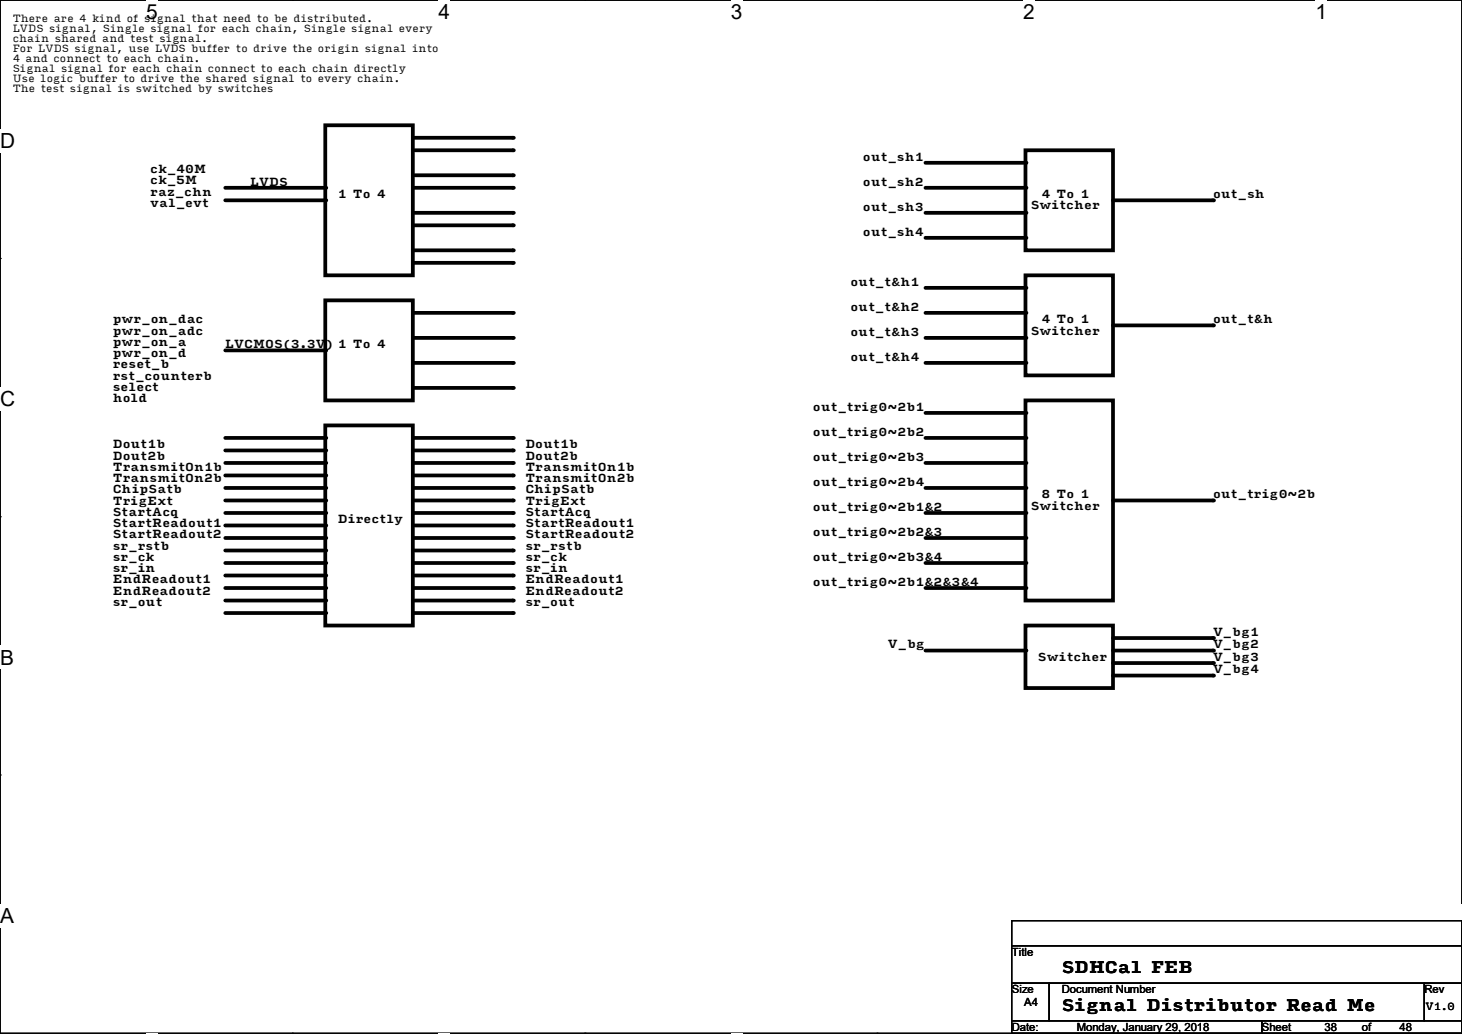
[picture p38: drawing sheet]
<svg xmlns="http://www.w3.org/2000/svg" width="297mm" height="210mm" viewBox="0 0 297 210" stroke-linecap="round" stroke-linejoin="round" font-family="sans-serif">
<defs><g id="words">
<g font-size="4.2">
<text x="29.7" y="3.9">5</text>
<text x="89.1" y="3.9">4</text>
<text x="148.5" y="3.9">3</text>
<text x="207.9" y="3.9">2</text>
<text x="267.3" y="3.9">1</text>
<text x="0" y="30.1">D</text>
<text x="0" y="82.5">C</text>
<text x="0" y="135">B</text>
<text x="0" y="187.4">A</text>
<text x="297" y="187.4">A</text>
</g>
<g font-size="3.3">
<text x="215.7" y="197.7">SDHCal FEB</text>
<text x="215.7" y="205.3">Signal Distributor Read Me</text>
</g>
<g font-size="2.3">
<text x="30.5" y="35.2">ck_40M</text>
<text x="175.3" y="32.6">out_sh1</text>
<text x="30.5" y="37.5">ck_5M</text>
<text x="30.5" y="39.8">raz_chn</text>
<text x="50.8" y="37.7">LVDS</text>
<text x="68.6" y="40.3">1 To 4</text>
<text x="175.3" y="37.7">out_sh2</text>
<text x="211.6" y="40.3">4 To 1</text>
<text x="246.4" y="40.3">out_sh</text>
<text x="30.5" y="42">val_evt</text>
<text x="175.3" y="42.8">out_sh3</text>
<text x="175.3" y="47.9">out_sh4</text>
<text x="209.4" y="42.5">Switcher</text>
<text x="172.8" y="58">out_t&amp;h1</text>
<text x="22.9" y="65.7">pwr_on_dac</text>
<text x="172.8" y="63.1">out_t&amp;h2</text>
<text x="211.6" y="65.7">4 To 1</text>
<text x="246.4" y="65.7">out_t&amp;h</text>
<text x="22.9" y="67.9">pwr_on_adc</text>
<text x="22.9" y="70.2">pwr_on_a</text>
<text x="45.8" y="70.7">LVCMOS(3.3V) 1 To 4</text>
<text x="172.8" y="68.2">out_t&amp;h3</text>
<text x="209.4" y="67.9">Switcher</text>
<text x="22.9" y="72.5">pwr_on_d</text>
<text x="22.9" y="74.8">reset_b</text>
<text x="22.9" y="77.1">rst_counterb</text>
<text x="172.8" y="73.3">out_t&amp;h4</text>
<text x="22.9" y="79.4">select</text>
<text x="22.9" y="81.7">hold</text>
<text x="165.1" y="83.4">out_trig0~2b1</text>
<text x="165.1" y="88.5">out_trig0~2b2</text>
<text x="22.9" y="91.1">Dout1b</text>
<text x="22.9" y="93.3">Dout2b</text>
<text x="22.9" y="95.6">TransmitOn1b</text>
<text x="106.7" y="91.1">Dout1b</text>
<text x="106.7" y="93.3">Dout2b</text>
<text x="106.7" y="95.6">TransmitOn1b</text>
<text x="165.1" y="93.6">out_trig0~2b3</text>
<text x="22.9" y="97.9">TransmitOn2b</text>
<text x="22.9" y="100.2">ChipSatb</text>
<text x="106.7" y="97.9">TransmitOn2b</text>
<text x="106.7" y="100.2">ChipSatb</text>
<text x="165.1" y="98.7">out_trig0~2b4</text>
<text x="211.6" y="101.2">8 To 1</text>
<text x="246.4" y="101.2">out_trig0~2b</text>
<text x="22.9" y="102.5">TrigExt</text>
<text x="22.9" y="104.8">StartAcq</text>
<text x="22.9" y="107.1">StartReadout1</text>
<text x="68.6" y="106.3">Directly</text>
<text x="106.7" y="102.5">TrigExt</text>
<text x="106.7" y="104.8">StartAcq</text>
<text x="106.7" y="107.1">StartReadout1</text>
<text x="165.1" y="103.8">out_trig0~2b1&amp;2</text>
<text x="209.4" y="103.5">Switcher</text>
<text x="22.9" y="109.3">StartReadout2</text>
<text x="22.9" y="111.6">sr_rstb</text>
<text x="22.9" y="113.9">sr_ck</text>
<text x="106.7" y="109.3">StartReadout2</text>
<text x="106.7" y="111.6">sr_rstb</text>
<text x="106.7" y="113.9">sr_ck</text>
<text x="165.1" y="108.8">out_trig0~2b2&amp;3</text>
<text x="165.1" y="113.9">out_trig0~2b3&amp;4</text>
<text x="22.9" y="116.2">sr_in</text>
<text x="22.9" y="118.5">EndReadout1</text>
<text x="106.7" y="116.2">sr_in</text>
<text x="106.7" y="118.5">EndReadout1</text>
<text x="165.1" y="119">out_trig0~2b1&amp;2&amp;3&amp;4</text>
<text x="22.9" y="120.8">EndReadout2</text>
<text x="22.9" y="123.1">sr_out</text>
<text x="106.7" y="120.8">EndReadout2</text>
<text x="106.7" y="123.1">sr_out</text>
<text x="180.4" y="131.7">V_bg</text>
<text x="246.4" y="129.2">V_bg1</text>
<text x="246.4" y="131.7">V_bg2</text>
<text x="210.9" y="134.2">Switcher</text>
<text x="246.4" y="134.2">V_bg3</text>
<text x="246.4" y="136.8">V_bg4</text>
<text x="205.5" y="194.1">Title</text>
<text x="205.5" y="201.8">Size</text>
<text x="215.7" y="201.8">Document Number</text>
<text x="289.4" y="201.8">Rev</text>
<text x="205.5" y="209.4">Date:</text>
<text x="208.1" y="204.3">A4</text>
<text x="218.7" y="209.4">Monday, January 29, 2018</text>
<text x="256.3" y="209.4">Sheet</text>
<text x="269" y="209.4">38</text>
<text x="276.7" y="209.4">of</text>
<text x="284.3" y="209.4">48</text>
</g>
<g font-size="2">
<text x="2.6" y="4.5">There are 4 kind of signal that need to be distributed.</text>
<text x="2.6" y="6.5">LVDS signal, Single signal for each chain, Single signal every</text>
<text x="2.6" y="8.6">chain shared and test signal.</text>
<text x="2.6" y="10.6">For LVDS signal, use LVDS buffer to drive the origin signal into</text>
<text x="2.6" y="12.6">4 and connect to each chain.</text>
<text x="2.6" y="14.6">Signal signal for each chain connect to each chain directly</text>
<text x="2.6" y="16.7">Use logic buffer to drive the shared signal to every chain.</text>
<text x="2.6" y="18.7">The test signal is switched by switches</text>
<text x="289.6" y="205.1">V1.0</text>
</g>
</g></defs>
<path d="M0 0h297v209.8h-297z" fill="none" stroke="#000" stroke-width=".25"/>
<g fill="#fff">
<path d="M29.7 0h2.4v4.8h-2.4z"/>
<path d="M29.7 209.8h2.4v.2h-2.4z"/>
</g>
<path d="M59.4 0h.1M59.4 209.8h.1" fill="none" stroke="#000" stroke-width=".25"/>
<g fill="#fff">
<path d="M89.1 0h2.3v4.8h-2.3z"/>
<path d="M89.1 209.8h2.3v.2h-2.3z"/>
</g>
<path d="M118.8 0h.1M118.8 209.8h.1" fill="none" stroke="#000" stroke-width=".25"/>
<g fill="#fff">
<path d="M148.5 0h2.3v4.8h-2.3z"/>
<path d="M148.5 209.8h2.3v.2h-2.3z"/>
</g>
<path d="M178.2 0h.1M178.2 209.8h.1" fill="none" stroke="#000" stroke-width=".25"/>
<g fill="#fff">
<path d="M207.9 0h2.3v4.8h-2.3z"/>
<path d="M207.9 209.8h2.3v.2h-2.3z"/>
</g>
<path d="M237.6 0h.1M237.6 209.8h.1" fill="none" stroke="#000" stroke-width=".25"/>
<g fill="#fff">
<path d="M267.3 0h2.3v4.8h-2.3z"/>
<path d="M267.3 209.8h2.3v.2h-2.3z"/>
<path d="M0 26.2h3.1v4.8h-3.1z"/>
<path d="M0 78.7h3.1v4.7h-3.1z"/>
</g>
<path d="M0 52.5h.1M297 52.5h.1" fill="none" stroke="#000" stroke-width=".25"/>
<path d="M0 131.1h2.9v4.8h-2.9z" fill="#fff"/>
<path d="M0 104.9h.1M297 104.9h.1" fill="none" stroke="#000" stroke-width=".25"/>
<g fill="#fff">
<path d="M0 183.6h2.9v4.7h-2.9z"/>
<path d="M296.9 183.6h.1v4.7h-.1z"/>
</g>
<path d="M0 157.4h.1M297 157.4h.1M205.5 187h91.5v5.1h-91.5zM205.5 192.1h91.5v7.6h-91.5zM205.5 199.7h7.6v7.6h-7.6zM213.1 199.7h76.2v7.6h-76.2zM289.3 199.7h7.7v7.6h-7.7zM205.5 207.3h50.8v2.5h-50.8zM256.3 207.3h40.7v2.5h-40.7z" fill="none" stroke="#000" stroke-width=".25"/>
<g fill="none" stroke="#000" stroke-width=".76">
<path d="M45.8 38.1h20.3M66.1 25.4h17.8v30.5h-17.8zM83.9 28h20.3M83.9 30.5h20.3M83.9 35.6h20.3M83.9 38.1h20.3M188 38.1h20.3M188 33.1h20.3M208.3 30.5h17.8v20.3h-17.8zM45.8 40.7h20.3M83.9 43.2h20.3M83.9 45.8h20.3"/>
<path d="M83.9 50.8h20.3M83.9 53.4h20.3M188 43.2h20.3M188 48.3h20.3M188 58.5h20.3M208.3 55.9h17.8v20.3h-17.8zM226.1 40.7h20.3M45.8 71.2h20.3M66.1 61h17.8v20.3h-17.8zM83.9 63.5h20.3M83.9 68.6h20.3M83.9 73.7h20.3"/>
<path d="M83.9 78.8h20.3M188 63.5h20.3M188 68.6h20.3M188 73.7h20.3M226.1 66.1h20.3M45.8 94h20.3M45.8 99.1h20.3M45.8 88.9h20.3M45.8 96.6h20.3M45.8 91.5h20.3M66.1 86.4h17.8v40.6h-17.8zM83.9 94h20.3"/>
<path d="M83.9 99.1h20.3M83.9 88.9h20.3M83.9 96.6h20.3M83.9 91.5h20.3M188 94h20.3M188 99.1h20.3M188 88.9h20.3M188 83.9h20.3M208.3 81.3h17.8v40.7h-17.8zM45.8 104.2h20.3M45.8 101.6h20.3M45.8 106.7h20.3"/>
<path d="M45.8 114.3h20.3M45.8 119.4h20.3M45.8 109.3h20.3M45.8 116.9h20.3M45.8 111.8h20.3M83.9 104.2h20.3M83.9 101.6h20.3M83.9 106.7h20.3M83.9 114.3h20.3M83.9 119.4h20.3M83.9 109.3h20.3M83.9 116.9h20.3"/>
<path d="M83.9 111.8h20.3M188 104.2h20.3M188 114.3h20.3M188 119.4h20.3M188 109.3h20.3M226.1 101.6h20.3M45.8 124.5h20.3M45.8 122h20.3M83.9 124.5h20.3M83.9 122h20.3M188 132.1h20.3M208.3 127h17.8v12.7h-17.8z"/>
<path d="M226.1 132.1h20.3M226.1 137.2h20.3M226.1 129.6h20.3M226.1 134.7h20.3"/>
</g>
<g fill="#000">
<circle cx="66.1" cy="38.1" r=".38"/>
<circle cx="104.2" cy="35.6" r=".38"/>
<circle cx="104.2" cy="38.1" r=".38"/>
<circle cx="104.2" cy="30.5" r=".38"/>
<circle cx="104.2" cy="28" r=".38"/>
<circle cx="208.3" cy="33.1" r=".38"/>
<circle cx="208.3" cy="38.1" r=".38"/>
<circle cx="66.1" cy="40.7" r=".38"/>
<circle cx="104.2" cy="50.8" r=".38"/>
<circle cx="104.2" cy="53.4" r=".38"/>
<circle cx="104.2" cy="43.2" r=".38"/>
<circle cx="104.2" cy="45.8" r=".38"/>
<circle cx="208.3" cy="43.2" r=".38"/>
<circle cx="208.3" cy="48.3" r=".38"/>
<circle cx="208.3" cy="58.5" r=".38"/>
<circle cx="246.4" cy="40.7" r=".38"/>
<circle cx="66.1" cy="71.2" r=".38"/>
<circle cx="104.2" cy="63.5" r=".38"/>
<circle cx="104.2" cy="68.6" r=".38"/>
<circle cx="104.2" cy="73.7" r=".38"/>
<circle cx="104.2" cy="78.8" r=".38"/>
<circle cx="208.3" cy="68.6" r=".38"/>
<circle cx="208.3" cy="63.5" r=".38"/>
<circle cx="208.3" cy="73.7" r=".38"/>
<circle cx="246.4" cy="66.1" r=".38"/>
<circle cx="66.1" cy="99.1" r=".38"/>
<circle cx="66.1" cy="94" r=".38"/>
<circle cx="66.1" cy="96.6" r=".38"/>
<circle cx="66.1" cy="91.5" r=".38"/>
<circle cx="66.1" cy="88.9" r=".38"/>
<circle cx="104.2" cy="91.5" r=".38"/>
<circle cx="104.2" cy="88.9" r=".38"/>
<circle cx="104.2" cy="94" r=".38"/>
<circle cx="104.2" cy="96.6" r=".38"/>
<circle cx="104.2" cy="99.1" r=".38"/>
<circle cx="208.3" cy="83.9" r=".38"/>
<circle cx="208.3" cy="88.9" r=".38"/>
<circle cx="208.3" cy="94" r=".38"/>
<circle cx="208.3" cy="99.1" r=".38"/>
<circle cx="66.1" cy="114.3" r=".38"/>
<circle cx="66.1" cy="116.9" r=".38"/>
<circle cx="66.1" cy="109.3" r=".38"/>
<circle cx="66.1" cy="111.8" r=".38"/>
<circle cx="66.1" cy="104.2" r=".38"/>
<circle cx="66.1" cy="101.6" r=".38"/>
<circle cx="66.1" cy="106.7" r=".38"/>
<circle cx="66.1" cy="119.4" r=".38"/>
<circle cx="104.2" cy="116.9" r=".38"/>
<circle cx="104.2" cy="104.2" r=".38"/>
<circle cx="104.2" cy="106.7" r=".38"/>
<circle cx="104.2" cy="109.3" r=".38"/>
<circle cx="104.2" cy="111.8" r=".38"/>
<circle cx="104.2" cy="101.6" r=".38"/>
<circle cx="104.2" cy="119.4" r=".38"/>
<circle cx="104.2" cy="114.3" r=".38"/>
<circle cx="208.3" cy="119.4" r=".38"/>
<circle cx="208.3" cy="104.2" r=".38"/>
<circle cx="208.3" cy="109.3" r=".38"/>
<circle cx="208.3" cy="114.3" r=".38"/>
<circle cx="246.4" cy="101.6" r=".38"/>
<circle cx="66.1" cy="124.5" r=".38"/>
<circle cx="66.1" cy="122" r=".38"/>
<circle cx="104.2" cy="124.5" r=".38"/>
<circle cx="104.2" cy="122" r=".38"/>
<circle cx="208.3" cy="132.1" r=".38"/>
<circle cx="246.4" cy="137.2" r=".38"/>
<circle cx="246.4" cy="134.7" r=".38"/>
<circle cx="246.4" cy="132.1" r=".38"/>
<circle cx="246.4" cy="129.6" r=".38"/>
</g>
<use href="#words"/>
</svg>
